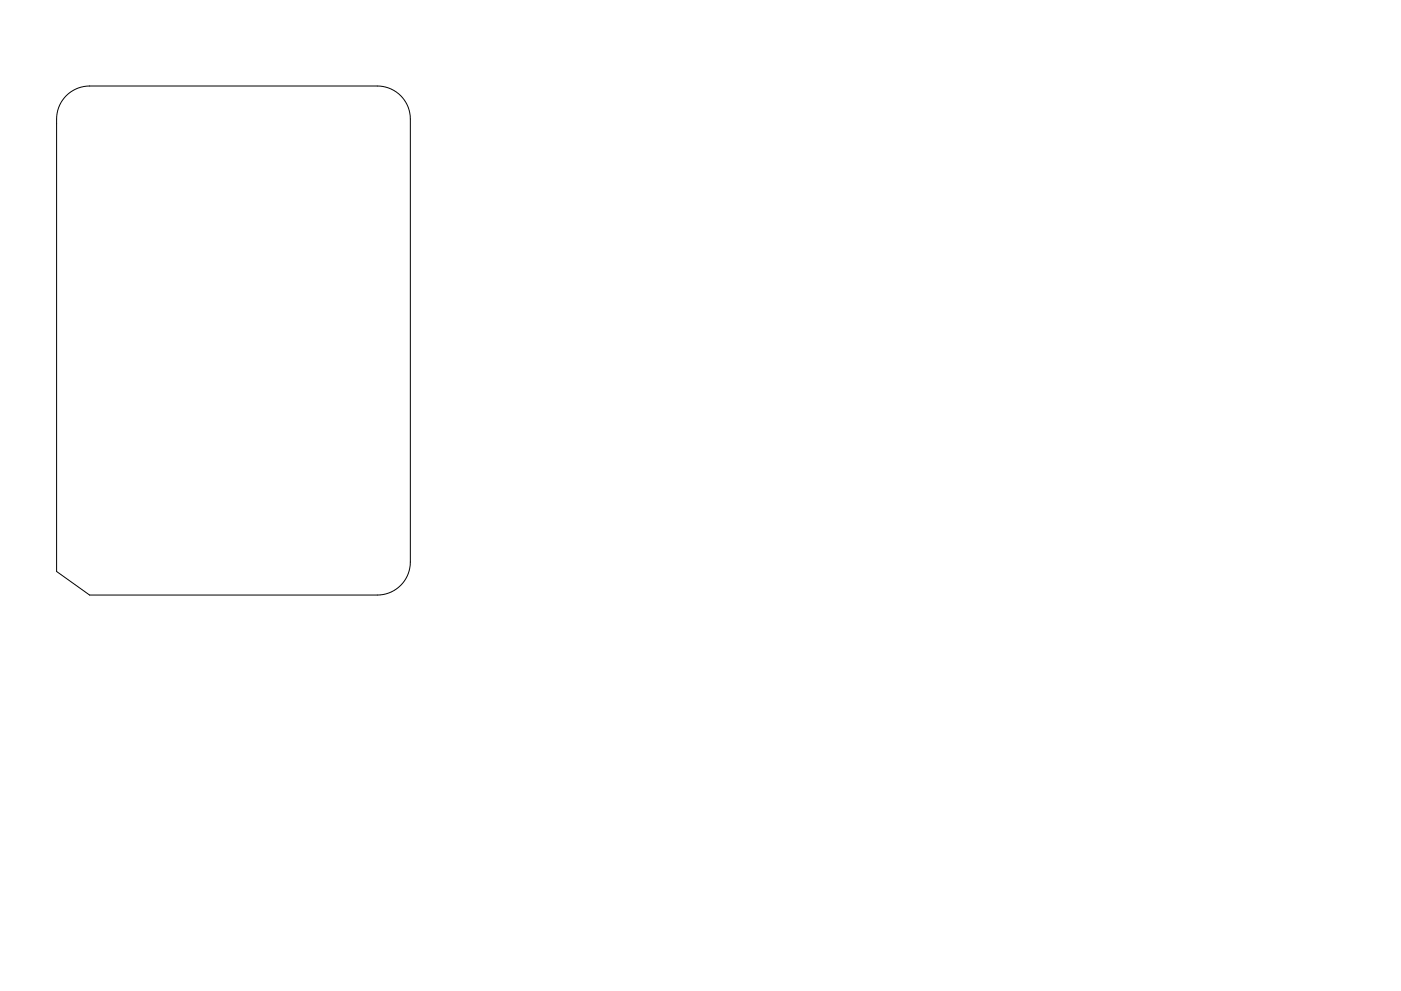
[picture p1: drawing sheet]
<svg xmlns="http://www.w3.org/2000/svg" width="297mm" height="210mm" viewBox="0 0 297 210" stroke-linecap="round" stroke-linejoin="round" font-family="sans-serif">
<path d="M14.1 20.3a7 7 0 0 1 4.9-2.1h61a7 7 0 0 1 7 7v94a7 7 0 0 1-7 7h-61l-7-5v-96a7 7 0 0 1 2.1-4.9z" fill="none" stroke="#000" stroke-width=".21"/>
</svg>
